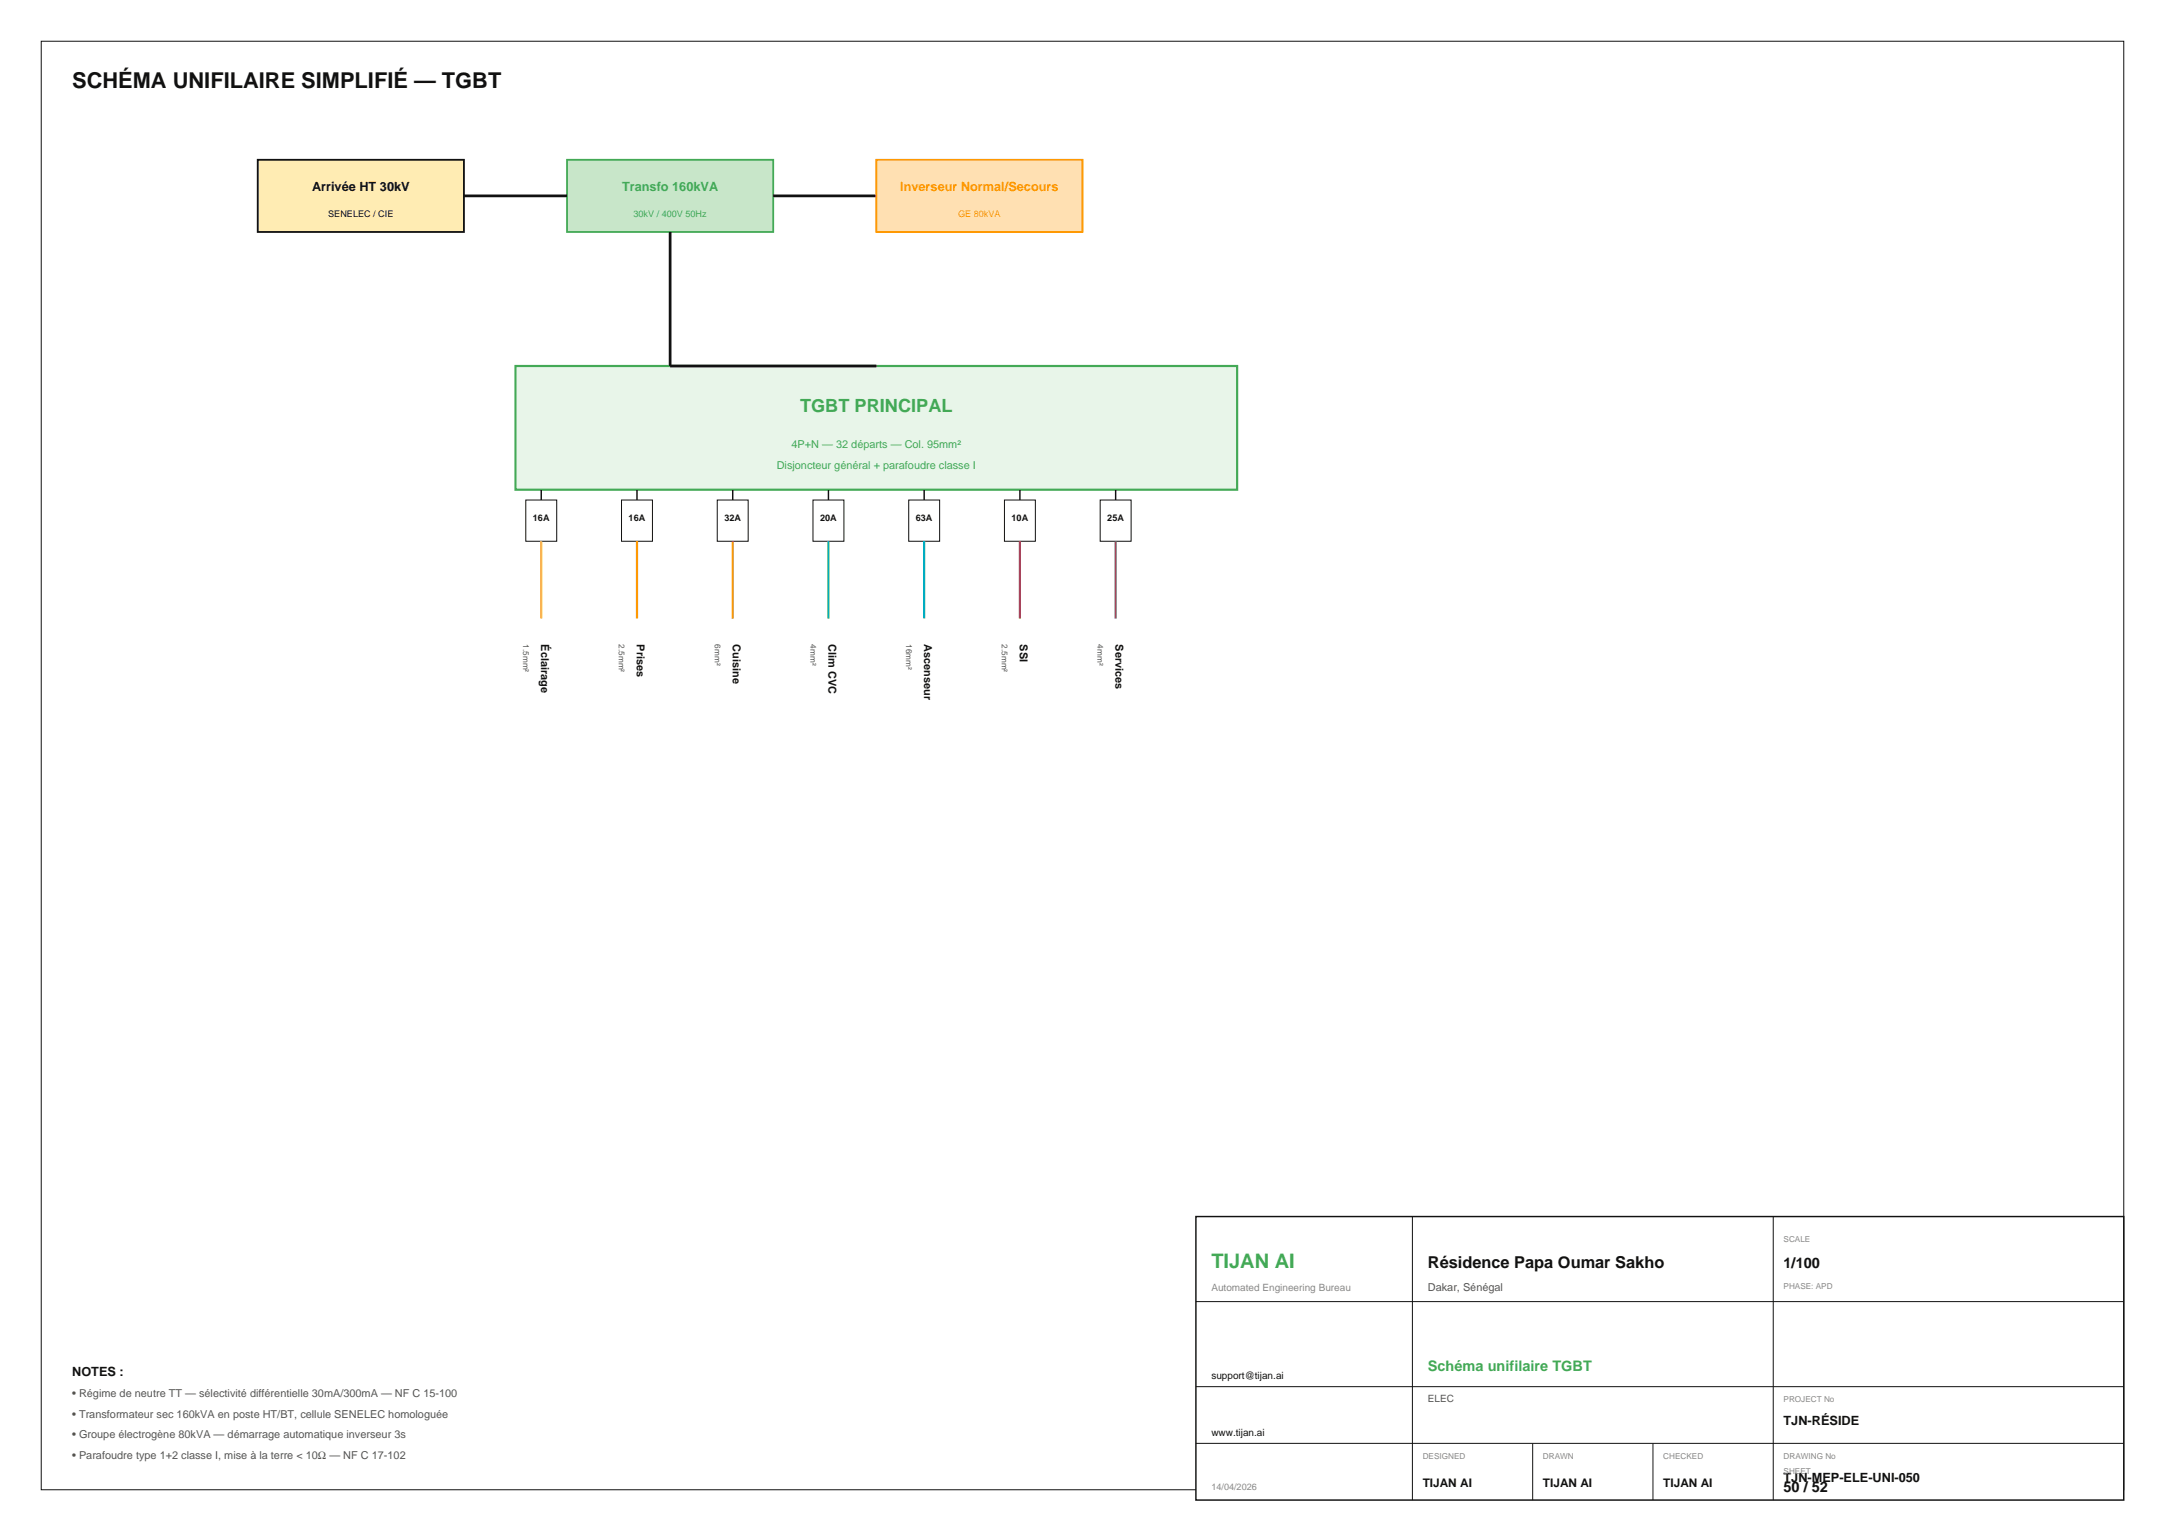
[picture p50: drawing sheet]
<svg xmlns="http://www.w3.org/2000/svg" width="420mm" height="297mm" viewBox="0 0 420 297" stroke-linecap="round" stroke-linejoin="round" font-family="sans-serif">
<defs><g id="words">
<text font-size="4.2" fill="#111" x="14" y="17">SCHÉMA UNIFILAIRE SIMPLIFIÉ — TGBT</text>
<text font-size="3.9" fill="#43a956" x="235" y="246">TIJAN AI</text>
<text font-size="3.5" fill="#43a956" x="155.2" y="80">TGBT PRINCIPAL</text>
<text font-size="3.2" fill="#111" x="277" y="246">Résidence Papa Oumar Sakho</text>
<g font-size="2.8" fill="#111">
<text x="346" y="246">1/100</text>
<text x="346" y="289.5">50 / 52</text>
</g>
<text font-size="2.8" fill="#43a956" x="277" y="266">Schéma unifilaire TGBT</text>
<g font-size="2.5" fill="#111">
<text x="60.5" y="37">Arrivée HT 30kV</text>
<text x="14" y="267">NOTES :</text>
<text x="346" y="276.5">TJN-RÉSIDE</text>
<text x="346" y="287.5">TJN-MEP-ELE-UNI-050</text>
</g>
<text font-size="2.5" fill="#43a956" x="120.7" y="37">Transfo 160kVA</text>
<text font-size="2.5" fill="#ff9800" x="174.6" y="37">Inverseur Normal/Secours</text>
<g font-size="2.3" fill="#111">
<text x="276" y="288.5">TIJAN AI</text>
<text x="299.3" y="288.5">TIJAN AI</text>
<text x="322.7" y="288.5">TIJAN AI</text>
</g>
<g font-size="2.1" fill="#43a956">
<text x="153.6" y="87">4P+N — 32 départs — Col. 95mm²</text>
<text x="150.7" y="91">Disjoncteur général + parafoudre classe I</text>
</g>
<g font-size="2.1" fill="#111">
<text x="105" y="125" transform="rotate(90 105 125)">Éclairage</text>
<text x="123.6" y="125" transform="rotate(90 123.6 125)">Prises</text>
<text x="142.1" y="125" transform="rotate(90 142.1 125)">Cuisine</text>
<text x="160.7" y="125" transform="rotate(90 160.7 125)">Clim CVC</text>
<text x="179.3" y="125" transform="rotate(90 179.3 125)">Ascenseur</text>
<text x="197.9" y="125" transform="rotate(90 197.9 125)">SSI</text>
<text x="216.4" y="125" transform="rotate(90 216.4 125)">Services</text>
</g>
<g font-size="2.1" fill="#555">
<text x="277" y="250.5">Dakar, Sénégal</text>
<text x="14" y="271">• Régime de neutre TT — sélectivité différentielle 30mA/300mA — NF C 15-100</text>
<text x="14" y="275">• Transformateur sec 160kVA en poste HT/BT, cellule SENELEC homologuée</text>
<text x="14" y="279">• Groupe électrogène 80kVA — démarrage automatique inverseur 3s</text>
<text x="14" y="283">• Parafoudre type 1+2 classe I, mise à la terre &lt; 10Ω — NF C 17-102</text>
</g>
<text font-size="1.9" fill="#888" x="235" y="250.5">Automated Engineering Bureau</text>
<g font-size="1.9" fill="#111">
<text x="235" y="267.5">support@tijan.ai</text>
<text x="235" y="278.5">www.tijan.ai</text>
</g>
<text font-size="1.9" fill="#555" x="277" y="272">ELEC</text>
<g font-size="1.8" fill="#111">
<text x="63.7" y="42">SENELEC / CIE</text>
<text x="103.4" y="101">16A</text>
<text x="122" y="101">16A</text>
<text x="140.5" y="101">32A</text>
<text x="159.1" y="101">20A</text>
<text x="177.7" y="101">63A</text>
<text x="196.2" y="101">10A</text>
<text x="214.8" y="101">25A</text>
</g>
<text font-size="1.8" fill="#43a956" x="122.9" y="42">30kV / 400V 50Hz</text>
<text font-size="1.8" fill="#ff9800" x="185.9" y="42">GE 80kVA</text>
<text font-size="1.8" fill="#888" x="235" y="289">14/04/2026</text>
<g font-size="1.6" fill="#555">
<text x="101.5" y="125" transform="rotate(90 101.5 125)">1.5mm²</text>
<text x="120.1" y="125" transform="rotate(90 120.1 125)">2.5mm²</text>
<text x="138.6" y="125" transform="rotate(90 138.6 125)">6mm²</text>
<text x="157.2" y="125" transform="rotate(90 157.2 125)">4mm²</text>
<text x="175.8" y="125" transform="rotate(90 175.8 125)">16mm²</text>
<text x="194.4" y="125" transform="rotate(90 194.4 125)">2.5mm²</text>
<text x="212.9" y="125" transform="rotate(90 212.9 125)">4mm²</text>
</g>
<g font-size="1.6" fill="#888">
<text x="346" y="241">SCALE</text>
<text x="346" y="250">PHASE: APD</text>
<text x="346" y="272">PROJECT No</text>
<text x="276" y="283">DESIGNED</text>
<text x="299.3" y="283">DRAWN</text>
<text x="322.7" y="283">CHECKED</text>
<text x="346" y="283">DRAWING No</text>
<text x="346" y="286">SHEET</text>
</g>
</g></defs>
<path d="M8 8h404v281h-404z" fill="none" stroke="#111" stroke-width=".19"/>
<path d="M50 31h40v14h-40z" fill-rule="evenodd" fill="#ffecb3" stroke="#111" stroke-width=".35"/>
<path d="M110 31h40v14h-40z" fill-rule="evenodd" fill="#c8e6c9" stroke="#43a956" stroke-width=".35"/>
<path d="M90 38h20M150 38h20" fill="none" stroke="#111" stroke-width=".53"/>
<path d="M170 31h40v14h-40z" fill-rule="evenodd" fill="#ffe0b2" stroke="#ff9800" stroke-width=".35"/>
<path d="M100 71h140v24h-140z" fill-rule="evenodd" fill="#e8f5e9" stroke="#43a956" stroke-width=".42"/>
<path d="M130 45v26h40" fill="none" stroke="#111" stroke-width=".53"/>
<path d="M102 97h6v8h-6z" fill-rule="evenodd" fill="#fff" stroke="#111" stroke-width=".19"/>
<path d="M105 105v15" fill="none" stroke="#fbc02d" stroke-width=".42"/>
<path d="M105 95v2" fill="none" stroke="#111" stroke-width=".28"/>
<path d="M120.6 97h6v8h-6z" fill-rule="evenodd" fill="#fff" stroke="#111" stroke-width=".19"/>
<path d="M123.6 105v15" fill="none" stroke="#ff9800" stroke-width=".42"/>
<path d="M123.6 95v2" fill="none" stroke="#111" stroke-width=".28"/>
<path d="M139.1 97h6v8h-6z" fill-rule="evenodd" fill="#fff" stroke="#111" stroke-width=".19"/>
<path d="M142.1 105v15" fill="none" stroke="#e64a19" stroke-width=".42"/>
<path d="M142.1 95v2" fill="none" stroke="#111" stroke-width=".28"/>
<path d="M157.7 97h6v8h-6z" fill-rule="evenodd" fill="#fff" stroke="#111" stroke-width=".19"/>
<path d="M160.7 105v15" fill="none" stroke="#00acc1" stroke-width=".42"/>
<path d="M160.7 95v2" fill="none" stroke="#111" stroke-width=".28"/>
<path d="M176.3 97h6v8h-6z" fill-rule="evenodd" fill="#fff" stroke="#111" stroke-width=".19"/>
<path d="M179.3 105v15" fill="none" stroke="#2196f3" stroke-width=".42"/>
<path d="M179.3 95v2" fill="none" stroke="#111" stroke-width=".28"/>
<path d="M194.9 97h6v8h-6z" fill-rule="evenodd" fill="#fff" stroke="#111" stroke-width=".19"/>
<path d="M197.9 105v15" fill="none" stroke="#c33" stroke-width=".42"/>
<path d="M197.9 95v2" fill="none" stroke="#111" stroke-width=".28"/>
<path d="M213.4 97h6v8h-6z" fill-rule="evenodd" fill="#fff" stroke="#111" stroke-width=".19"/>
<path d="M216.4 105v15" fill="none" stroke="#7b1fa2" stroke-width=".42"/>
<path d="M216.4 95v2" fill="none" stroke="#111" stroke-width=".28"/>
<path d="M232 236h180v55h-180z" fill-rule="evenodd" fill="#fff" stroke="#111" stroke-width=".28"/>
<path d="M274 236v55M344 236v55M232 252.5h180M232 269h180M232 280h180M297.3 280v11M320.7 280v11" fill="none" stroke="#111" stroke-width=".19"/>
<use href="#words"/>
</svg>
